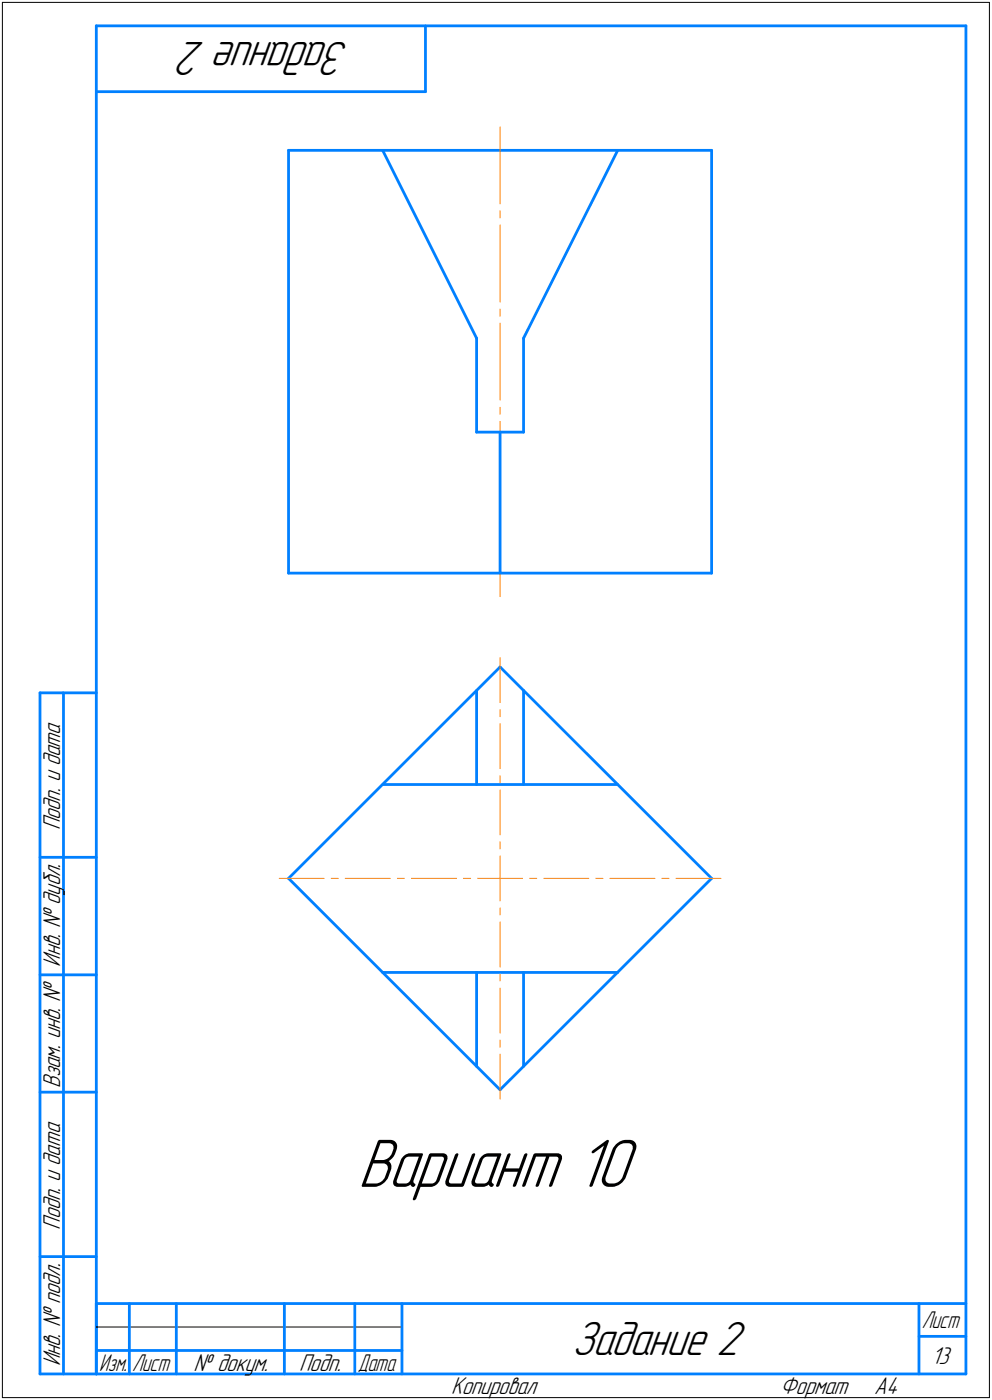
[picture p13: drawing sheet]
<svg xmlns="http://www.w3.org/2000/svg" width="211mm" height="298mm" viewBox="0 0 211 298" stroke-linecap="round" stroke-linejoin="round" font-family="sans-serif">
<defs><g id="words">
<text font-size="15.6" x="76.1" y="252.7">Вариант 10</text>
<g font-size="10.9">
<text x="74.4" y="9" transform="rotate(-180 74.4 9)">Задание 2</text>
<text x="121.6" y="288.5">Задание 2</text>
</g>
<g font-size="5.5">
<text x="12.8" y="176.7" transform="rotate(-90 12.8 176.7)">Подп. и дата</text>
<text x="12.8" y="205.8" transform="rotate(-90 12.8 205.8)">Инв. № дубл.</text>
<text x="12.8" y="231.6" transform="rotate(-90 12.8 231.6)">Взам. инв. №</text>
<text x="12.8" y="261.7" transform="rotate(-90 12.8 261.7)">Подп. и дата</text>
<text x="12.8" y="290.8" transform="rotate(-90 12.8 290.8)">Инв. № подл.</text>
<text x="41.2" y="291.8">№ докум.</text>
<text x="63.6" y="291.8">Подп.</text>
<text x="198.1" y="290.3">13</text>
<text x="96" y="296.8">Копировал</text>
<text x="166" y="296.8">Формат</text>
<text x="186" y="296.8">A4</text>
</g>
<g font-size="5.4">
<text x="196.1" y="282.8">Лист</text>
<text x="21.1" y="291.8">Изм.</text>
<text x="28.1" y="291.8">Лист</text>
<text x="76.1" y="291.8">Дата</text>
</g>
</g></defs>
<g fill="none" stroke="#0080ff" stroke-width=".59">
<path d="M20.5 5.5v287zM20.5 5.5h185zM20.5 19.5h70zM90.5 5.5v14zM205.5 5.5v287zM61.4 32h90zM61.4 32v90zM81.4 32l20 40zM131.4 32l-20 40zM151.4 32v90zM101.4 72v20zM111.4 72v20z"/>
<path d="M101.4 92h10zM106.4 92v30zM61.4 122h90zM8.5 147.5v145zM8.5 147.5h12zM13.5 147.5v145zM101.4 147v20zM106.4 142l45 45zM106.4 142l-45 45zM111.4 147v20zM81.4 167h50zM8.5 182.5h12z"/>
<path d="M61.4 187l45 45zM8.5 207.5h12zM81.4 207h50zM101.4 207v20zM111.4 207v20zM8.5 232.5h12zM106.4 232l45-45zM8.5 267.5h12zM20.5 277.5h185zM20.5 277.5v15zM27.5 277.5v15zM37.5 277.5v15z"/>
<path d="M60.5 277.5v15zM75.5 277.5v15zM85.5 277.5v15zM195.5 277.5v15zM8.5 292.5h12zM20.5 292.5h185zM20.5 287.5h7zM27.5 287.5h10zM37.5 287.5h23zM60.5 287.5h15zM75.5 287.5h10zM195.5 284.5h10z"/>
</g>
<g fill="none" stroke="#ff8000" stroke-width=".21">
<path d="M106.4 27v16.4zM106.4 47.9v16.4zM106.4 44.9v1.5zM106.4 68.8v16.4zM106.4 65.8v1.5zM106.4 89.7v16.4zM106.4 86.7v1.5zM106.4 110.6v16.4zM106.4 107.6v1.5zM106.4 140v9.6zM106.4 151v1.6zM106.4 154.1v9.5z"/>
<path d="M106.4 165.1v1.5zM106.4 168.1v9.6zM106.4 179.2v1.5zM59.4 187h9.6zM70.4 187h1.6zM73.4 187h9.6zM84.5 187h1.5zM87.5 187h9.6zM98.6 187h1.5zM101.6 187h4.8zM106.4 196.3v9.6zM106.4 193.3v1.5z"/>
<path d="M106.4 187v4.8zM106.4 182.2v4.8zM106.4 187h4.8zM112.7 187h1.5zM115.7 187h9.6zM126.7 187h1.6zM129.8 187h9.5zM140.8 187h1.5zM143.8 187h9.6zM106.4 210.4v9.5zM106.4 207.3v1.5zM106.4 224.4v9.6z"/>
<path d="M106.4 221.4v1.5z"/>
</g>
<path d="M76.1 241.5h60.6zM76.1 241.5h60.6zM76.1 241.6h60.6zM76.1 241.6h60.6zM76.1 241.6h60.6zM76.1 241.7h60.6zM76.1 241.7h60.6zM76.1 241.8h60.6zM76.1 241.8h60.6zM76.1 241.9h60.6zM76.1 241.9h60.6zM76.1 241.9h60.6zM76.1 242h60.6zM76.1 242h60.6zM76.1 242.1h60.6zM76.1 242.1h60.6zM76.1 242.1h60.6zM76.1 242.2h60.6zM76.1 242.2h60.6zM76.1 242.3h60.6zM76.1 242.3h60.6zM76.1 242.4h60.6zM76.1 242.4h60.6zM76.1 242.4h60.6zM76.1 242.5h60.6zM76.1 242.5h60.6zM76.1 242.6h60.6zM76.1 242.6h60.6zM76.1 242.7h60.6zM76.1 242.7h60.6zM76.1 242.7h60.6zM76.1 242.8h60.6zM76.1 242.8h60.6zM76.1 242.9h60.6zM76.1 242.9h60.6zM76.1 243h60.6zM76.1 243h60.6zM76.1 243h60.6zM76.1 243.1h60.6zM76.1 243.1h60.6zM76.1 243.2h60.6zM76.1 243.2h60.6zM76.1 243.2h60.6zM76.1 243.3h60.6zM76.1 243.3h60.6zM76.1 243.4h60.6zM76.1 243.4h60.6zM76.1 243.5h60.6zM76.1 243.5h60.6zM76.1 243.5h60.6zM76.1 243.6h60.6zM76.1 243.6h60.6zM76.1 243.7h60.6zM76.1 243.7h60.6zM76.1 243.8h60.6zM76.1 243.8h60.6zM76.1 243.8h60.6zM76.1 243.9h60.6zM76.1 243.9h60.6zM76.1 244h60.6zM76.1 244h60.6zM76.1 244.1h60.6zM76.1 244.1h60.6zM76.1 244.1h60.6zM76.1 244.2h60.6zM76.1 244.2h60.6zM76.1 244.3h60.6zM76.1 244.3h60.6zM76.1 244.3h60.6zM76.1 244.4h60.6zM76.1 244.4h60.6zM76.1 244.5h60.6zM76.1 244.5h60.6zM76.1 244.6h60.6zM76.1 244.6h60.6zM76.1 244.6h60.6zM76.1 244.7h60.6zM76.1 244.7h60.6zM76.1 244.8h60.6zM76.1 244.8h60.6zM76.1 244.9h60.6zM76.1 244.9h60.6zM76.1 244.9h60.6zM76.1 245h60.6zM76.1 245h60.6zM76.1 245.1h60.6zM76.1 245.1h60.6zM76.1 245.2h60.6zM76.1 245.2h60.6zM76.1 245.2h60.6zM76.1 245.3h60.6zM76.1 245.3h60.6zM76.1 245.4h60.6zM76.1 245.4h60.6zM76.1 245.4h60.6zM76.1 245.5h60.6zM76.1 245.5h60.6zM76.1 245.6h60.6zM76.1 245.6h60.6zM76.1 245.7h60.6zM76.1 245.7h60.6zM76.1 245.7h60.6zM76.1 245.8h60.6zM76.1 245.8h60.6zM76.1 245.9h60.6zM76.1 245.9h60.6zM76.1 246h60.6zM76.1 246h60.6zM76.1 246h60.6zM76.1 246.1h60.6zM76.1 246.1h60.6zM76.1 246.2h60.6zM76.1 246.2h60.6zM76.1 246.3h60.6zM76.1 246.3h60.6zM76.1 246.3h60.6zM76.1 246.4h60.6zM76.1 246.4h60.6zM76.1 246.5h60.6zM76.1 246.5h60.6zM76.1 246.5h60.6zM76.1 246.6h60.6zM76.1 246.6h60.6zM76.1 246.7h60.6zM76.1 246.7h60.6zM76.1 246.8h60.6zM76.1 246.8h60.6zM76.1 246.8h60.6zM76.1 246.9h60.6zM76.1 246.9h60.6zM76.1 247h60.6zM76.1 247h60.6zM76.1 247.1h60.6zM76.1 247.1h60.6zM76.1 247.1h60.6zM76.1 247.2h60.6zM76.1 247.2h60.6zM76.1 247.3h60.6zM76.1 247.3h60.6zM76.1 247.4h60.6zM76.1 247.4h60.6zM76.1 247.4h60.6zM76.1 247.5h60.6zM76.1 247.5h60.6zM76.1 247.6h60.6zM76.1 247.6h60.6zM76.1 247.6h60.6zM76.1 247.7h60.6zM76.1 247.7h60.6zM76.1 247.8h60.6zM76.1 247.8h60.6zM76.1 247.9h60.6zM76.1 247.9h60.6zM76.1 247.9h60.6zM76.1 248h60.6zM76.1 248h60.6zM76.1 248.1h60.6zM76.1 248.1h60.6zM76.1 248.2h60.6zM76.1 248.2h60.6zM76.1 248.2h60.6zM76.1 248.3h60.6zM76.1 248.3h60.6zM76.1 248.4h60.6zM76.1 248.4h60.6zM76.1 248.5h60.6zM76.1 248.5h60.6zM76.1 248.5h60.6zM76.1 248.6h60.6zM76.1 248.6h60.6zM76.1 248.7h60.6zM76.1 248.7h60.6zM76.1 248.8h60.6zM76.1 248.8h60.6zM76.1 248.8h60.6zM76.1 248.9h60.6zM76.1 248.9h60.6zM76.1 249h60.6zM76.1 249h60.6zM76.1 249h60.6zM76.1 249.1h60.6zM76.1 249.1h60.6zM76.1 249.2h60.6zM76.1 249.2h60.6zM76.1 249.3h60.6zM76.1 249.3h60.6zM76.1 249.3h60.6zM76.1 249.4h60.6zM76.1 249.4h60.6zM76.1 249.5h60.6zM76.1 249.5h60.6zM76.1 249.6h60.6zM76.1 249.6h60.6zM76.1 249.6h60.6zM76.1 249.7h60.6zM76.1 249.7h60.6zM76.1 249.8h60.6zM76.1 249.8h60.6zM76.1 249.9h60.6zM76.1 249.9h60.6zM76.1 249.9h60.6zM76.1 250h60.6zM76.1 250h60.6zM76.1 250.1h60.6zM76.1 250.1h60.6zM76.1 250.1h60.6zM76.1 250.2h60.6zM76.1 250.2h60.6zM76.1 250.3h60.6zM76.1 250.3h60.6zM76.1 250.4h60.6zM76.1 250.4h60.6zM76.1 250.4h60.6zM76.1 250.5h60.6zM76.1 250.5h60.6zM76.1 250.6h60.6zM76.1 250.6h60.6zM76.1 250.7h60.6zM76.1 250.7h60.6zM76.1 250.7h60.6zM76.1 250.8h60.6zM76.1 250.8h60.6zM76.1 250.9h60.6zM76.1 250.9h60.6zM76.1 251h60.6zM76.1 251h60.6zM76.1 251h60.6zM76.1 251.1h60.6zM76.1 251.1h60.6zM76.1 251.2h60.6zM76.1 251.2h60.6zM76.1 251.2h60.6zM76.1 251.3h60.6zM76.1 251.3h60.6zM76.1 251.4h60.6zM76.1 251.4h60.6zM76.1 251.5h60.6zM76.1 251.5h60.6zM76.1 251.5h60.6zM76.1 251.6h60.6zM76.1 251.6h60.6zM76.1 251.7h60.6zM76.1 251.7h60.6zM76.1 251.8h60.6zM76.1 251.8h60.6zM76.1 251.8h60.6zM76.1 251.9h60.6zM76.1 251.9h60.6zM76.1 252h60.6zM76.1 252h60.6zM76.1 252.1h60.6zM76.1 252.1h60.6zM76.1 252.1h60.6zM76.1 252.2h60.6zM76.1 252.2h60.6zM76.1 252.3h60.6zM76.1 252.3h60.6zM76.1 252.3h60.6zM76.1 252.4h60.6zM76.1 252.4h60.6zM76.1 252.5h60.6zM76.1 252.5h60.6zM76.1 252.6h60.6zM76.1 252.6h60.6zM76.1 252.6h60.6zM76.1 252.7h60.6zM76.1 252.7h60.6zM76.1 252.8h60.6zM76.1 252.8h60.6zM76.1 252.9h60.6zM76.1 252.9h60.6zM76.1 252.9h60.6zM76.1 253h60.6zM76.1 253h60.6zM76.1 253.1h60.6zM76.1 253.1h60.6zM76.1 253.2h60.6zM76.1 253.2h60.6zM76.1 253.2h60.6zM76.1 253.3h60.6zM76.1 253.3h60.6zM76.1 253.4h60.6zM76.1 253.4h60.6zM76.1 253.4h60.6zM76.1 253.5h60.6zM76.1 253.5h60.6zM76.1 253.6h60.6zM76.1 253.6h60.6zM76.1 253.7h60.6zM76.1 253.7h60.6zM76.1 253.7h60.6zM76.1 253.8h60.6zM76.1 253.8h60.6zM76.1 253.9h60.6zM76.1 253.9h60.6zM76.1 254h60.6zM76.1 254h60.6zM76.1 254h60.6zM76.1 254.1h60.6zM76.1 254.1h60.6zM76.1 254.2h60.6zM76.1 254.2h60.6zM76.1 254.3h60.6zM76.1 254.3h60.6zM76.1 254.3h60.6zM76.1 254.4h60.6zM76.1 254.4h60.6zM76.1 254.5h60.6zM76.1 254.5h60.6zM76.1 254.6h60.6zM76.1 254.6h60.6zM76.1 254.6h60.6zM76.1 254.7h60.6zM76.1 254.7h60.6zM76.1 254.8h60.6zM76.1 254.8h60.6zM76.1 254.8h60.6zM76.1 254.9h60.6zM76.1 254.9h60.6zM76.1 255h60.6zM76.1 255h60.6zM76.1 255.1h60.6zM76.1 255.1h60.6zM76.1 255.1h60.6zM76.1 255.2h60.6zM76.1 255.2h60.6zM76.1 255.3h60.6zM76.1 255.3h60.6zM76.1 255.4h60.6zM76.1 255.4h60.6zM76.1 255.4h60.6zM76.1 255.5h60.6zM76.1 255.5h60.6zM76.1 255.6h60.6zM76.1 255.6h60.6zM76.1 255.7h60.6zM76.1 255.7h60.6z" fill="#fff" stroke="#fff" stroke-width=".21"/>
<path d="M.5 .5v297zM.5 .5h210zM210.5 .5v297zM.5 297.5h210zM20.5 282.5h65z" fill="none" stroke="#000" stroke-width=".21"/>
<use href="#words"/>
</svg>
